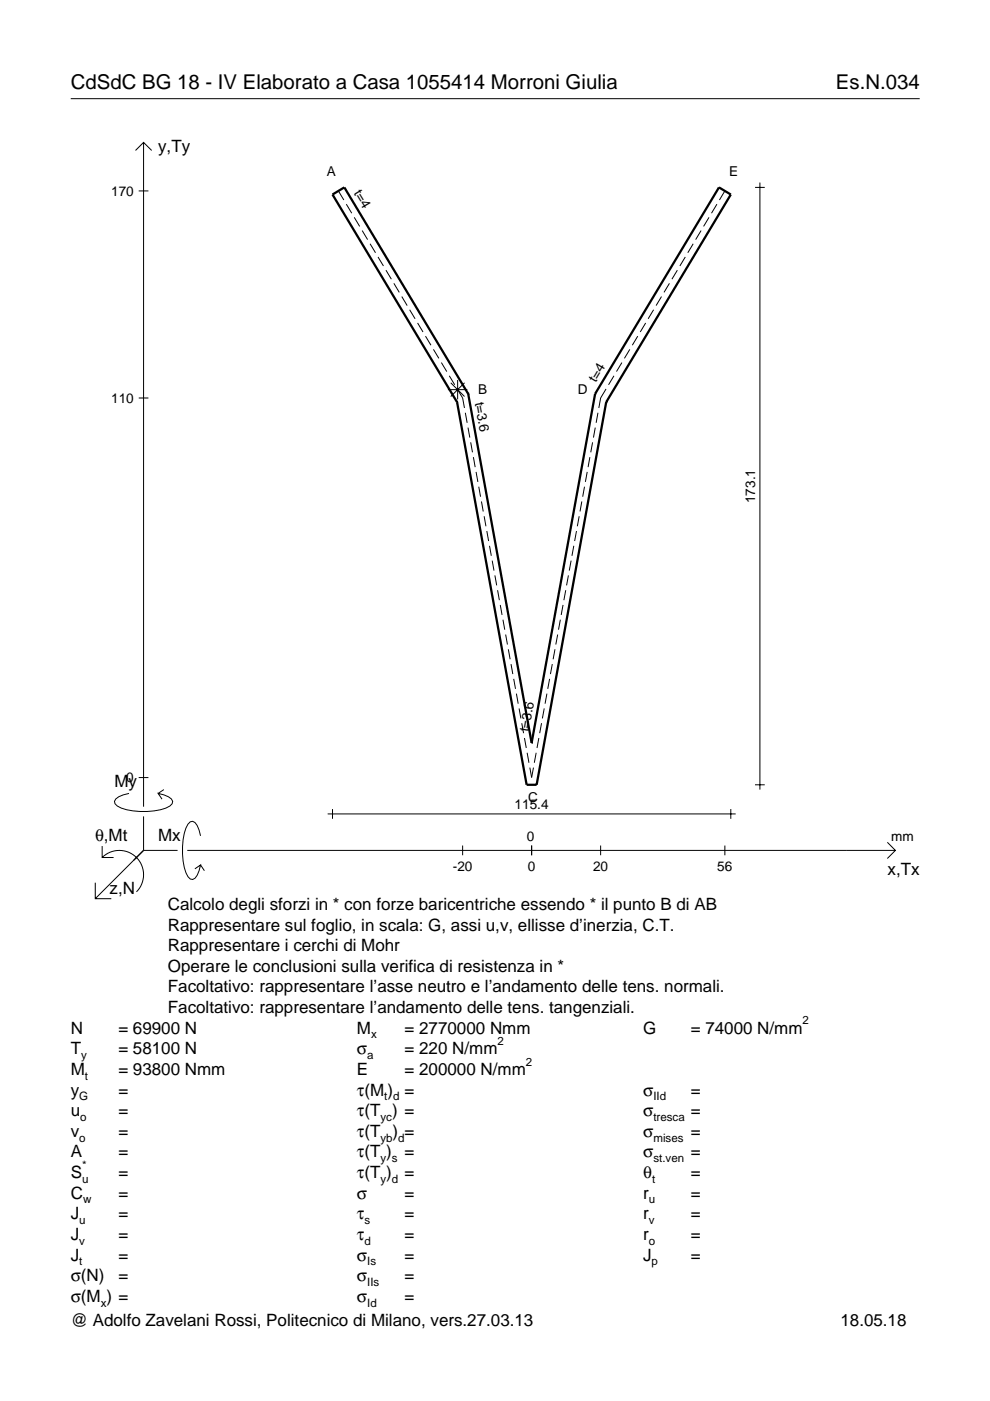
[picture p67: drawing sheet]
<svg xmlns="http://www.w3.org/2000/svg" width="210mm" height="297mm" viewBox="0 0 210 297" stroke-linecap="round" stroke-linejoin="round" font-family="sans-serif">
<defs><g id="words">
<g font-size="4.3">
<text x="15" y="18.9">CdSdC BG 18 - IV Elaborato a Casa 1055414 Morroni Giulia</text>
<text x="177.2" y="18.9">Es.N.034</text>
</g>
<g font-size="3.6">
<text x="33.5" y="32.3">y,Ty</text>
<text x="24.3" y="166.9">My</text>
<text x="20.1" y="178.2">θ,Mt</text>
<text x="33.5" y="178.2">Mx</text>
<text x="188.2" y="185.5">x,Tx</text>
<text x="23.2" y="189.6">z,N</text>
<text x="35.6" y="192.9">Calcolo degli sforzi in * con forze baricentriche essendo * il punto B di AB</text>
<text x="35.6" y="197.3">Rappresentare sul foglio, in scala: G, assi u,v, ellisse d’inerzia, C.T.</text>
<text x="35.6" y="201.7">Rappresentare i cerchi di Mohr</text>
<text x="35.6" y="206">Operare le conclusioni sulla verifica di resistenza in *</text>
<text x="35.6" y="210.4">Facoltativo: rappresentare l’asse neutro e l’andamento delle tens. normali.</text>
<text x="35.6" y="214.8">Facoltativo: rappresentare l’andamento delle tens. tangenziali.</text>
<text x="15" y="219.2">N</text>
<text x="25.1" y="219.2">= 69900 N</text>
<text x="75.7" y="219.2">M</text>
<text x="85.8" y="219.2">= 2770000 Nmm</text>
<text x="136.4" y="219.2">G</text>
<text x="146.5" y="219.2">= 74000 N/mm</text>
<text x="15" y="227.9">M</text>
<text x="15" y="223.5">T</text>
<text x="25.1" y="227.9">= 93800 Nmm</text>
<text x="25.1" y="223.5">= 58100 N</text>
<text x="75.7" y="223.5">σ</text>
<text x="75.7" y="227.9">E</text>
<text x="85.8" y="223.5">= 220 N/mm</text>
<text x="85.8" y="227.9">= 200000 N/mm</text>
<text x="15" y="232.3">y</text>
<text x="25.1" y="232.3">=</text>
<text x="75.7" y="232.3">τ(M ) =</text>
<text x="136.4" y="232.3">σ</text>
<text x="146.5" y="232.3">=</text>
<text x="15" y="236.7">u</text>
<text x="25.1" y="236.7">=</text>
<text x="75.7" y="236.7">τ(T ) =</text>
<text x="136.4" y="236.7">σ</text>
<text x="146.5" y="236.7">=</text>
<text x="15" y="245.4">A</text>
<text x="15" y="241">v</text>
<text x="25.1" y="241">=</text>
<text x="25.1" y="245.4">=</text>
<text x="75.7" y="245.4">τ(T )</text>
<text x="75.7" y="241">τ(T</text>
<text x="83.3" y="241">) =</text>
<text x="85.8" y="245.4">=</text>
<text x="136.4" y="241">σ</text>
<text x="136.4" y="245.4">σ</text>
<text x="146.5" y="241">=</text>
<text x="146.5" y="245.4">=</text>
<text x="15" y="249.8">S</text>
<text x="25.1" y="249.8">=</text>
<text x="75.7" y="249.8">τ(T )</text>
<text x="85.8" y="249.8">=</text>
<text x="136.4" y="249.8">θ</text>
<text x="146.5" y="249.8">=</text>
<text x="15" y="254.2">C</text>
<text x="25.1" y="254.2">=</text>
<text x="75.7" y="254.2">σ</text>
<text x="85.8" y="254.2">=</text>
<text x="136.4" y="254.2">r</text>
<text x="146.5" y="254.2">=</text>
<text x="15" y="262.9">J</text>
<text x="15" y="258.5">J</text>
<text x="25.1" y="262.9">=</text>
<text x="25.1" y="258.5">=</text>
<text x="75.7" y="258.5">τ</text>
<text x="75.7" y="262.9">τ</text>
<text x="85.8" y="258.5">=</text>
<text x="85.8" y="262.9">=</text>
<text x="136.4" y="262.9">r</text>
<text x="136.4" y="258.5">r</text>
<text x="146.5" y="262.9">=</text>
<text x="146.5" y="258.5">=</text>
<text x="15" y="267.3">J</text>
<text x="25.1" y="267.3">=</text>
<text x="75.7" y="267.3">σ</text>
<text x="85.8" y="267.3">=</text>
<text x="136.4" y="267.3">J</text>
<text x="146.5" y="267.3">=</text>
<text x="15" y="271.7">σ(N)</text>
<text x="25.1" y="271.7">=</text>
<text x="75.7" y="271.7">σ</text>
<text x="85.8" y="271.7">=</text>
<text x="15" y="276">σ(M ) =</text>
<text x="15" y="281.2">@ Adolfo Zavelani Rossi, Politecnico di Milano, vers.27.03.13</text>
<text x="75.7" y="276">σ</text>
<text x="85.8" y="276">=</text>
<text x="178.2" y="281.2">18.05.18</text>
</g>
<g font-size="2.9">
<text x="23.6" y="41.5">170</text>
<text x="69.3" y="37.3">A</text>
<text x="74.9" y="41" transform="rotate(59 74.9 41)">t=4</text>
<text x="154.6" y="37.3">E</text>
<text x="101.4" y="83.6">B</text>
<text x="122.5" y="83.6">D</text>
<text x="126.3" y="81.2" transform="rotate(-59 126.3 81.2)">t=4</text>
<text x="23.6" y="85.4">110</text>
<text x="100.6" y="85.3" transform="rotate(80 100.6 85.3)">t=3.6</text>
<text x="160.1" y="106.7" transform="rotate(-90 160.1 106.7)">173.1</text>
<text x="112.1" y="155.3" transform="rotate(-80 112.1 155.3)">t=3.6</text>
<text x="26.8" y="165.9">0</text>
<text x="109.1" y="171.5">115.4</text>
<text x="112" y="169.9">C</text>
<text x="111.7" y="178.2">0</text>
<text x="189" y="178.2">mm</text>
<text x="96" y="184.7">-20</text>
<text x="111.9" y="184.7">0</text>
<text x="125.7" y="184.7">20</text>
<text x="152.1" y="184.7">56</text>
</g>
<g font-size="2.4">
<text x="78.7" y="220.2">x</text>
<text x="105.5" y="221.5">2</text>
<text x="170.2" y="217.2">2</text>
<text x="17.2" y="224.5">y</text>
<text x="77.9" y="224.5">a</text>
<text x="111.5" y="225.9">2</text>
<text x="16.8" y="233.3">G</text>
<text x="18" y="228.9">t</text>
<text x="81.5" y="233.3">t d</text>
<text x="138.5" y="233.3">IId</text>
<text x="17" y="237.7">o</text>
<text x="80.7" y="237.7">yc</text>
<text x="138.5" y="237.7">tresca</text>
<text x="16.8" y="242">o</text>
<text x="80.7" y="242">yb d</text>
<text x="138.5" y="242">mises</text>
<text x="17.4" y="250.8">u</text>
<text x="17.4" y="247.8">*</text>
<text x="80.7" y="246.4">y s</text>
<text x="80.7" y="250.8">y d</text>
<text x="138.2" y="250.8">t</text>
<text x="138.5" y="246.4">st.ven</text>
<text x="17.6" y="255.2">w</text>
<text x="137.6" y="255.2">u</text>
<text x="16.8" y="263.9">v</text>
<text x="16.8" y="259.5">u</text>
<text x="77.3" y="259.5">s</text>
<text x="77.3" y="263.9">d</text>
<text x="137.6" y="263.9">o</text>
<text x="137.6" y="259.5">v</text>
<text x="16.8" y="268.3">t</text>
<text x="77.9" y="268.3">Is</text>
<text x="138.2" y="268.3">p</text>
<text x="77.9" y="272.7">IIs</text>
<text x="21.4" y="277">x</text>
<text x="77.9" y="277">Id</text>
</g>
</g></defs>
<g fill="none" stroke="#000" stroke-width=".21">
<path d="M15 20.9h180M28.7 31.9l1.7-1.7 1.8 1.7M30.4 30.2v140.8M160.1 39.7h2M161.1 38.7v128.7M29.4 40.5h2.1M71.7 40.5l1.2 1.9M73.4 43.3l1.2 1.9M75.1 46.1l1.2 1.9M76.8 48.9l1.1 1.9M78.5 51.7l1.1 1.9M80.1 54.5l1.2 1.9"/>
<path d="M81.8 57.3l1.2 1.9M143.6 57.3l-1.1 1.9M145.3 54.5l-1.2 1.9M147 51.7l-1.2 1.9M148.6 48.9l-1.1 1.9M150.3 46.1l-1.1 1.9M152 43.3l-1.1 1.9M153.7 40.5l-1.2 1.9M83.5 60.1l1.2 1.9M85.2 62.9l1.1 1.9M86.9 65.7l1.1 1.9M88.5 68.5l1.2 1.9"/>
<path d="M90.2 71.3l1.2 1.9M91.9 74.1l1.1 1.9M93.6 76.9l1.1 1.9M95.3 79.7l1.1 1.9M130.2 79.7l-1.2 1.9M131.9 76.9l-1.2 1.9M133.5 74.1l-1.1 1.9M135.2 71.3l-1.1 1.9M136.9 68.5l-1.2 1.9M138.6 65.7l-1.2 1.9M140.3 62.9l-1.2 1.9M141.9 60.1l-1.1 1.9"/>
<path d="M29.4 84.4h2.1M95 82.6h4.1M95.6 81.2l2.9 2.9M96.9 82.5l1.2 1.9 .4 2.1M97 80.6v4.1M98.5 81.2l-2.9 2.9M98.7 87.5l.3 2.1M99.2 90.7l.4 2.1M99.8 93.8l.4 2.1M100.4 96.9l.3 2.1M125.1 96.9l-.4 2.1M125.6 93.8l-.3 2.1"/>
<path d="M126.2 90.7l-.4 2.1M126.8 87.5l-.4 2.1M128.5 82.5l-1.2 1.9-.3 2.1M100.9 100.1l.4 2.1M101.5 103.2l.4 2.1M102.1 106.3l.4 2.1M102.6 109.5l.4 2.1M103.2 112.6l.4 2.1M103.8 115.7l.4 2.1M104.4 118.9l.3 2.1M121.1 118.9l-.4 2.1M121.7 115.7l-.4 2.1"/>
<path d="M122.2 112.6l-.4 2.1M122.8 109.5l-.4 2.1M123.4 106.3l-.4 2.1M123.9 103.2l-.4 2.1M124.5 100.1l-.4 2.1M104.9 122l.4 2.1M105.5 125.1l.4 2.2M106.1 128.3l.3 2.1M106.6 131.4l.4 2.1M107.2 134.5l.4 2.2M107.8 137.7l.4 2.1M117.7 137.7l-.4 2.1"/>
<path d="M118.2 134.5l-.4 2.2M118.8 131.4l-.4 2.1M119.4 128.3l-.4 2.1M119.9 125.1l-.3 2.2M120.5 122l-.4 2.1M108.3 140.8l.4 2.1M108.9 143.9l.4 2.2M109.5 147.1l.4 2.1M110.1 150.2l.3 2.1M110.6 153.3l.4 2.2M111.2 156.5l.4 2.1M111.8 159.6l.3 2.1"/>
<path d="M113.7 159.6l-.4 2.1M114.2 156.5l-.3 2.1M114.8 153.3l-.4 2.2M115.4 150.2l-.4 2.1M116 147.1l-.4 2.1M116.5 143.9l-.4 2.2M117.1 140.8l-.4 2.1M21.7 179.4v2.4h2.4M27.3 168.2a3.6 3.6 0 0 0-3 1.7l.1 .5a5.6 5.6 0 0 0 3.8 1.5 13.4 13.4 0 0 0 7.8-1l.5-.5 .1-.5a3.6 3.6 0 0 0-3.1-1.7l.8 1.2M29.4 164.9h2.1M30.4 173.1v7.2M34.7 167.4l-1.2 .8"/>
<path d="M42.5 177.2a3.6 3.6 0 0 0-1.7-3.1l-.5 .2a5.7 5.7 0 0 0-1.5 3.7 13.3 13.3 0 0 0 1 7.9l.5 .5 .5 .1a3.6 3.6 0 0 0 1.7-3.1l-1.2 .8M69.5 172.6h86.5M70.5 171.5v2.1M98.1 179.3v2M112.3 162.7l.4 2.2 .4-2.2M112.7 179.3v2M127.3 179.3v2M153.7 179.3v2M154.9 171.5v2.1M160.1 166.4h2M188.1 178.6l1.7 1.7-1.7 1.7M20.2 187.2v3.3h3.4"/>
<path d="M21.7 181.8a5.1 5.1 0 0 1 7.2 0 5.1 5.1 0 0 1 0 7.3M30.4 180.3l-10.2 10.2M30.4 180.3h7.2M39.7 180.3h150.1M42.5 183.4l.8 1.2"/>
</g>
<path d="M96.9 85.3h.1M96.9 85.3l14.8 81.1h2.1l14.7-81.1M99.3 83.5h.1M99.3 83.5l-26.3-43.8-2.5 1.5 26.4 44.1M99.3 83.5l13.4 74M126.2 83.5h.1M126.2 83.5l-13.5 74M126.2 83.5l26.2-43.8 2.5 1.5-26.4 44.1M128.5 85.3h.1M112.7 157.5h.1" fill="none" stroke="#000" stroke-width=".48"/>
<use href="#words"/>
</svg>
